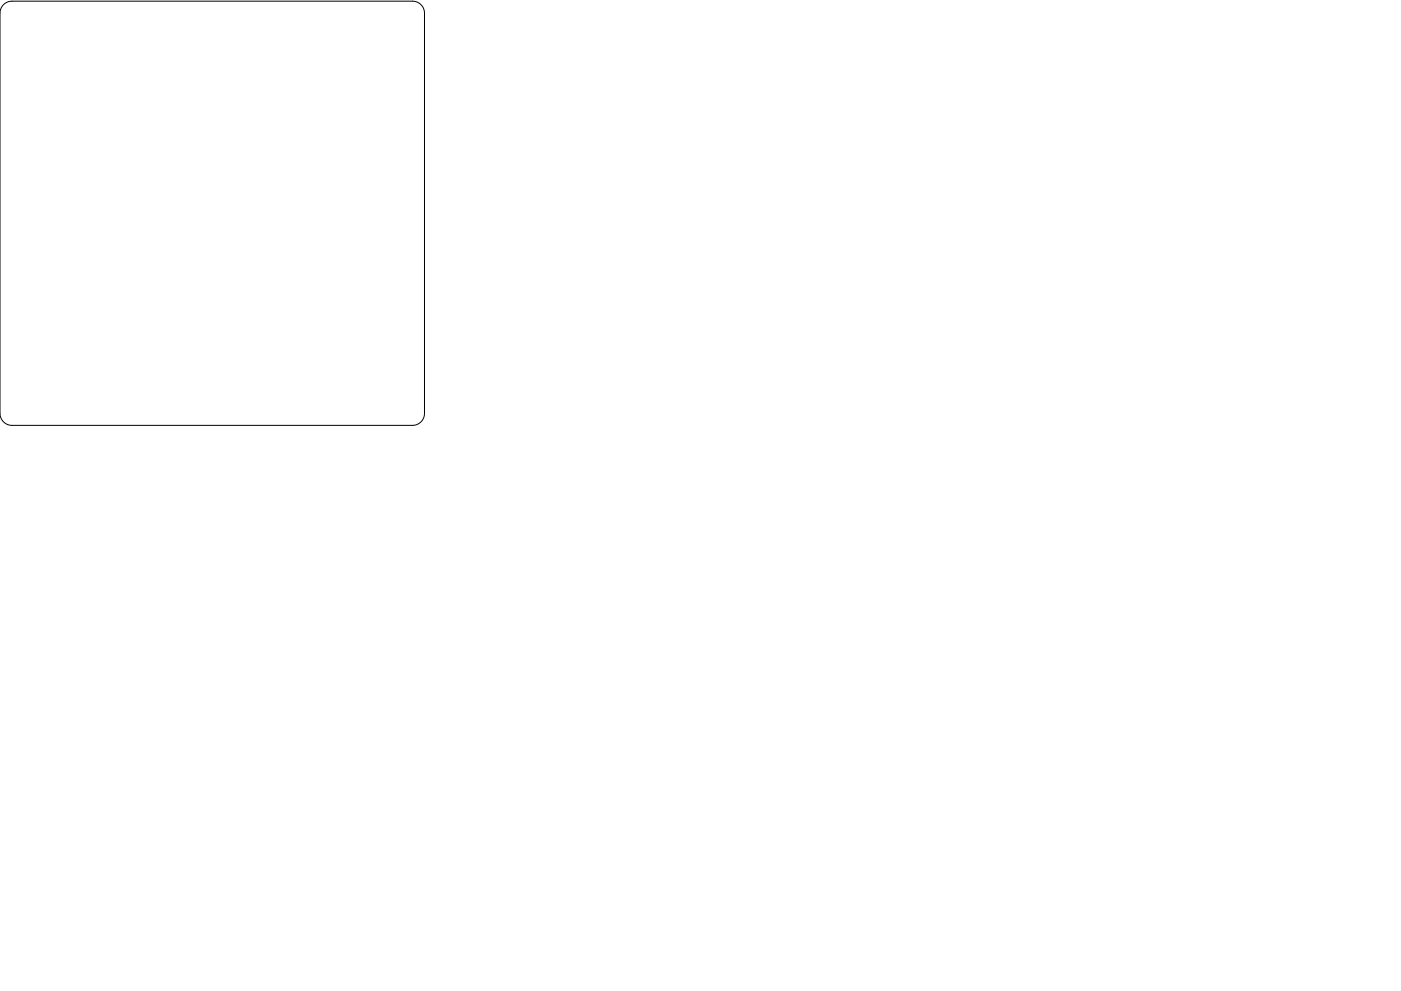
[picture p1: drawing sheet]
<svg xmlns="http://www.w3.org/2000/svg" width="297mm" height="210mm" viewBox="0 0 297 210" stroke-linecap="round" stroke-linejoin="round" font-family="sans-serif">
<path d="M.7 1l1-.6 .8-.2h85a2.54 2.54 0 0 1 2.5 2.6v84.9a2.54 2.54 0 0 1-2.5 2.5h-85a2.54 2.54 0 0 1-2.5-2.5v-84.9l.2-1.1z" fill="none" stroke="#000" stroke-width=".21"/>
</svg>
